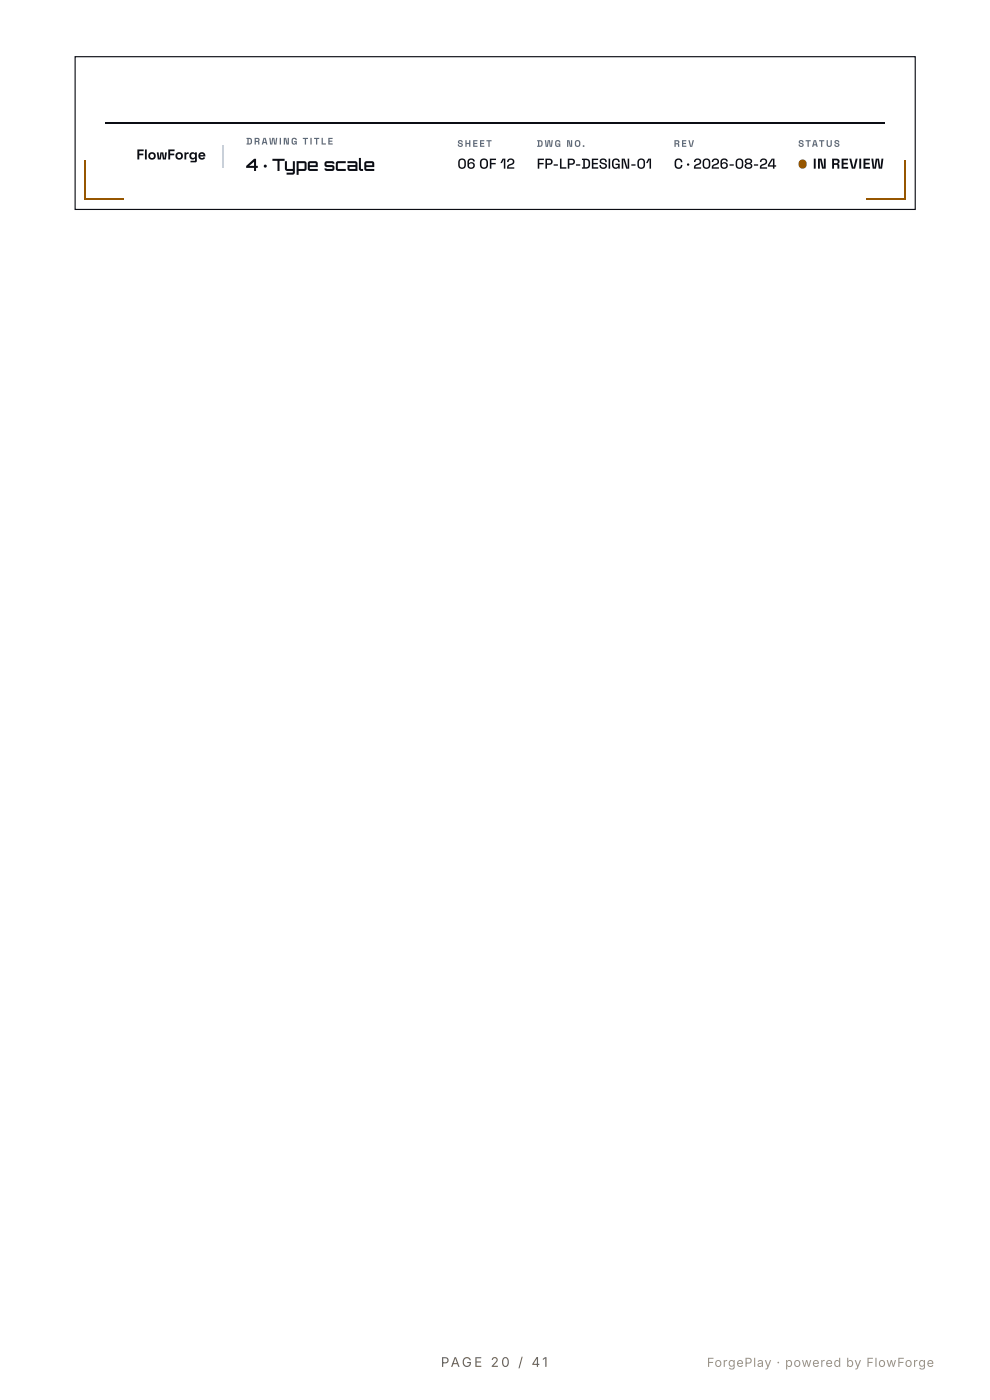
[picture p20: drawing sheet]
<svg xmlns="http://www.w3.org/2000/svg" width="210mm" height="297mm" viewBox="0 0 210 297" stroke-linecap="round" stroke-linejoin="round" font-family="sans-serif">
<defs><g id="words">
<text font-size="3.6" fill="#0b0d14" x="52.2" y="36.3">4 · Type scale</text>
<g font-size="3" fill="#0b0d14">
<text x="28.9" y="33.8">FlowForge</text>
<text x="97" y="35.8">06 OF 12</text>
<text x="113.8" y="35.8">FP-LP-DESIGN-01</text>
<text x="142.9" y="35.8">C · 2026-08-24</text>
<text x="172.3" y="35.8">IN REVIEW</text>
</g>
<g font-size="2.8" fill="#6b6358">
<text x="93.5" y="290">PAG E 2</text>
<text x="106.3" y="290">0 / 41</text>
</g>
<text font-size="2.6" fill="#9a9387" x="149.9" y="290">ForgePlay · powered by FlowForge</text>
<g font-size="2" fill="#5e6a7a">
<text x="52.2" y="30.7">DRAWING TITLE</text>
<text x="97" y="31.2">SHEET</text>
<text x="113.8" y="31.2">DWG NO.</text>
<text x="142.9" y="31.2">REV</text>
<text x="169.2" y="31.2">STATUS</text>
</g>
</g></defs>
<path d="M15.9 12h178.1v32.4h-178.1zM22.4 26.2h165.2" fill="none" stroke="#0b0d14" stroke-width=".24"/>
<path d="M47.4 30.7v4.8" fill="none" stroke="#c6d0dd" stroke-width=".24"/>
<path d="M169.6 34.1a.9 .9 0 0 1 1.2 .1 .9 .9 0 0 1-.1 1.3 .9 .9 0 0 1-1.2-.1 1.19 1.19 0 0 1 .1-1.3z" fill="#965600"/>
<path d="M18.1 34.1v8.3M191.8 34.1v8.3M18 42.2h8.3M183.7 42.2h8.3" fill="none" stroke="#965600" stroke-width=".24"/>
<use href="#words"/>
</svg>
